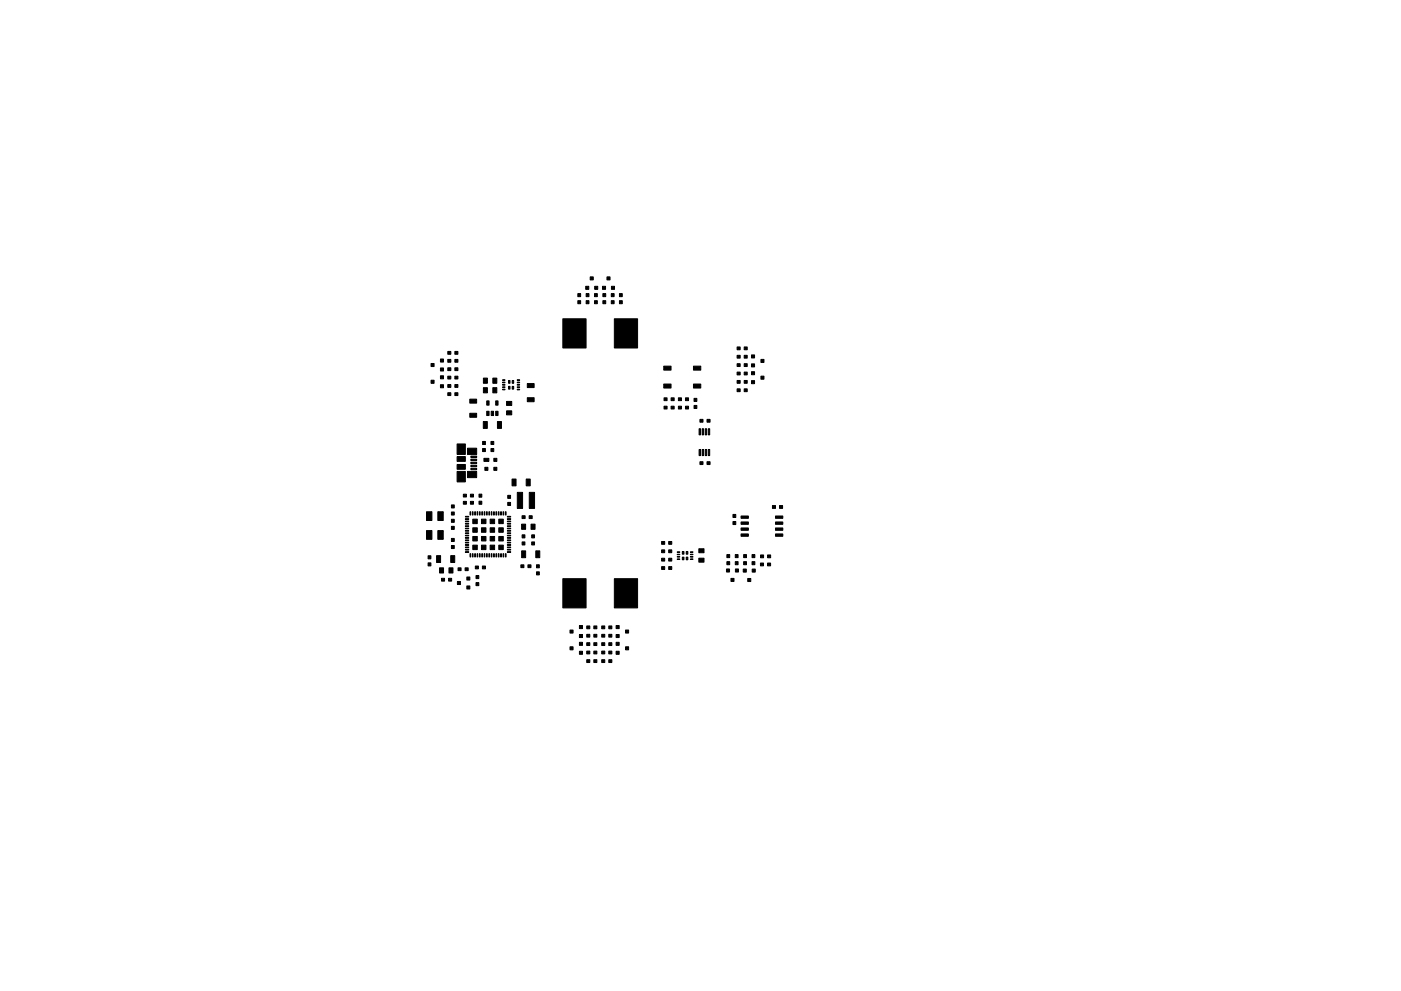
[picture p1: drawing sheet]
<svg xmlns="http://www.w3.org/2000/svg" width="297mm" height="210mm" viewBox="0 0 297 210" stroke-linecap="round" stroke-linejoin="round" font-family="sans-serif">
<g fill="#000" stroke="#000" stroke-width=".21">
<path d="M125.1 58.7h.7v.7h-.7zM128.7 58.7h.6v.7h-.6zM91.4 77.1h.6v.7h-.6zM93.4 79.7h.6v.7h-.6zM93.4 76.2h.6v.6h-.6zM93.4 78.1h.6v.6h-.6zM94.9 74.6h.7v.6h-.7zM94.9 78h.7v.6h-.7zM94.9 76.3h.7v.6h-.7zM96.4 74.6h.7v.6h-.7zM96.4 78h.7v.6h-.7zM96.4 76.3h.7v.6h-.7z"/>
<path d="M119.3 67.6h5v6.2h-5zM122.5 63.8h.6v.6h-.6zM122.5 62.3h.6v.6h-.6zM124.2 60.7h.6v.7h-.6zM124.3 63.8h.6v.6h-.6zM124.3 62.3h.6v.6h-.6zM126 62.3h.6v.6h-.6zM126 63.8h.6v.6h-.6zM126.1 60.7h.6v.7h-.6zM127.7 60.7h.7v.7h-.7zM127.8 62.3h.6v.6h-.6zM127.8 63.8h.6v.6h-.6z"/>
<path d="M129.6 62.3h.6v.6h-.6zM129.6 63.8h.6v.6h-.6zM130.3 67.6h4.9v6.2h-4.9zM129.6 60.7h.7v.7h-.7zM131.3 62.3h.6v.6h-.6zM131.3 63.8h.6v.6h-.6zM140.7 77.7h1.6v.8h-1.6zM147 77.7h1.6v.8h-1.6zM156.3 75.4h.6v.6h-.6zM156.3 73.6h.6v.6h-.6zM156.3 78.9h.6v.6h-.6zM156.3 77.2h.6v.6h-.6z"/>
<path d="M157.8 75.4h.6v.6h-.6zM157.8 73.6h.6v.6h-.6zM157.8 78.9h.6v.6h-.6zM157.8 77.2h.6v.6h-.6zM159.3 77.2h.7v.6h-.7zM159.3 75.3h.7v.6h-.7zM159.3 78.9h.7v.6h-.7zM161.3 76.3h.7v.6h-.7zM91.4 80.7h.6v.6h-.6zM93.4 81.6h.6v.7h-.6zM94.9 79.8h.7v.6h-.7zM94.9 81.6h.7v.6h-.7z"/>
<path d="M94.9 83.3h.7v.6h-.7zM96.4 79.8h.7v.6h-.7zM96.4 81.6h.7v.6h-.7zM96.4 83.3h.7v.6h-.7zM96.9 98.5h1.8v1.1h-1.8zM96.9 96.9h1.8v1h-1.8zM96.9 94.2h1.8v2.2h-1.8zM99.6 84.7h1.5v.8h-1.5zM99.6 87.7h1.5v.8h-1.5zM99.1 95.1h2v1.3h-2zM99.8 99.4h1.3v.3h-1.3zM99.8 98.7h1.3v.3h-1.3z"/>
<path d="M99.8 98.1h1.3v.3h-1.3zM99.8 97.4h1.3v.3h-1.3zM99.8 96.8h1.3v.3h-1.3zM102.5 89.4h.8v1.5h-.8zM102.6 97.2h1v.7h-1zM102.8 99.1h.6v.7h-.6zM102.3 95.2h.6v.6h-.6zM102.3 93.7h.6v.6h-.6zM102.5 82.3h.8v1.1h-.8zM102.5 80.2h.8v1.1h-.8zM103.2 87.3h.5v.9h-.5zM103.2 85.1h.5v.9h-.5z"/>
<path d="M104.1 87.3h.5v.9h-.5zM104.1 93.7h.6v.6h-.6zM104.1 95.2h.6v.6h-.6zM104.7 99.1h.6v.7h-.6zM104.7 97.2h.6v.7h-.6zM104.5 82.3h.8v1.1h-.8zM104.5 80.2h.8v1.1h-.8zM105.5 89.4h.8v1.5h-.8zM105.1 87.3h.5v.9h-.5zM105.1 85.1h.5v.9h-.5zM106.6 82.6h.5v.1h-.5zM106.6 82.1h.5v.1h-.5z"/>
<path d="M106.6 81.6h.5v.1h-.5zM106.6 81.1h.5v.1h-.5zM106.6 80.6h.5v.1h-.5zM107.4 85.2h1.1v.8h-1.1zM107.4 87.2h1.1v.8h-1.1zM107.8 80.7h.3v.6h-.3zM107.8 82h.3v.6h-.3zM108.6 80.7h.3v.6h-.3zM108.6 82h.3v.6h-.3zM109.7 80.6h.5v.1h-.5zM109.7 81.1h.5v.1h-.5zM109.7 81.6h.5v.1h-.5z"/>
<path d="M109.7 82.1h.5v.1h-.5zM109.7 82.6h.5v.1h-.5zM111.8 84.4h1.4v.8h-1.4zM111.8 81.4h1.4v.8h-1.4zM140.8 86.2h.6v.6h-.6zM140.8 84.4h.6v.6h-.6zM140.7 81.5h1.6v.8h-1.6zM142.3 86.2h.6v.6h-.6zM142.3 84.4h.6v.6h-.6zM143.8 84.4h.7v.6h-.7zM143.8 86.2h.7v.6h-.7zM145.3 84.4h.7v.6h-.7z"/>
<path d="M145.3 86.2h.7v.6h-.7zM147.1 86h.6v.7h-.6zM147.1 84.5h.6v.7h-.6zM148.4 98h.6v.6h-.6zM148.2 95.4h.3v1.3h-.3zM148.2 91h.3v1.3h-.3zM147 81.5h1.6v.8h-1.6zM148.4 89h.6v.6h-.6zM148.9 95.4h.3v1.3h-.3zM148.9 91h.3v1.3h-.3zM149.5 95.4h.3v1.3h-.3zM149.5 91h.3v1.3h-.3z"/>
<path d="M149.9 98h.6v.6h-.6zM150.2 95.4h.3v1.3h-.3zM150.2 91h.3v1.3h-.3zM149.9 89h.6v.6h-.6zM156.3 82.5h.6v.6h-.6zM156.3 80.7h.6v.6h-.6zM157.8 82.5h.6v.6h-.6zM157.8 80.7h.6v.6h-.6zM159.3 80.8h.7v.6h-.7zM161.3 79.8h.7v.7h-.7zM90.4 108.6h1.2v1.8h-1.2zM90.4 112.6h1.2v1.8h-1.2z"/>
<path d="M90.8 117.9h.6v.7h-.6zM92.8 112.6h1.2v1.8h-1.2zM92.8 108.6h1.2v1.8h-1.2zM92.6 117.9h.8v1.4h-.8zM95.7 110.2h.6v.6h-.6zM95.7 111.7h.6v.6h-.6zM95.7 115.7h.6v.7h-.6zM95.7 114.2h.6v.7h-.6zM95.7 107.1h.6v.7h-.6zM95.7 108.6h.6v.7h-.6zM95.6 117.9h.8v1.4h-.8zM98.2 104.9h.7v.5h-.7z"/>
<path d="M96.9 100h1.8v2.2h-1.8zM98.7 109.6h.7v.1h-.7zM98.7 110.1h.7v.1h-.7zM98.7 110.6h.7v.1h-.7zM98.7 111.1h.7v.1h-.7zM98.7 111.6h.7v.1h-.7zM98.7 112.1h.7v.1h-.7zM98.7 112.6h.7v.1h-.7zM98.7 113.1h.7v.1h-.7zM98.7 113.6h.7v.1h-.7zM98.7 114.1h.7v.1h-.7zM98.7 114.6h.7v.1h-.7z"/>
<path d="M98.7 115.1h.7v.1h-.7zM98.7 115.6h.7v.1h-.7zM98.7 116.1h.7v.1h-.7zM98.7 116.6h.7v.1h-.7zM98.7 117.1h.7v.1h-.7zM98.2 106.4h.7v.6h-.7zM99.7 104.9h.7v.5h-.7zM99.7 108.6h.1v.7h-.1zM99.7 117.5h.1v.7h-.1zM100.2 108.6h.1v.7h-.1zM100.2 117.5h.1v.7h-.1zM99.7 106.4h.7v.6h-.7z"/>
<path d="M100.7 108.6h.1v.7h-.1zM100.7 117.5h.1v.7h-.1zM99.1 100h2v1.3h-2zM100.2 115.7h1v.9h-1zM100.2 113.8h1v1h-1zM100.2 112h1v.9h-1zM100.2 110.1h1v1h-1zM101.2 108.6h.1v.7h-.1zM101.2 117.5h.1v.7h-.1zM101.7 108.6h.1v.7h-.1zM101.7 117.5h.1v.7h-.1zM101.6 106.3h.6v.7h-.6z"/>
<path d="M101.6 104.8h.6v.7h-.6zM102.2 108.6h.1v.7h-.1zM102.2 117.5h.1v.7h-.1zM102.7 108.6h.1v.7h-.1zM102.7 117.5h.1v.7h-.1zM102.1 115.7h.9v.9h-.9zM102.1 113.8h.9v1h-.9zM102.1 112h.9v.9h-.9zM102.1 110.1h.9v1h-.9zM103.2 108.6h.1v.7h-.1zM103.2 117.5h.1v.7h-.1zM103.7 108.6h.1v.7h-.1z"/>
<path d="M103.7 117.5h.1v.7h-.1zM104.2 108.6h.1v.7h-.1zM104.2 117.5h.1v.7h-.1zM104.7 108.6h.1v.7h-.1zM104.7 117.5h.1v.7h-.1zM103.9 115.7h1v.9h-1zM103.9 113.8h1v1h-1zM103.9 112h1v.9h-1zM103.9 110.1h1v1h-1zM105.2 108.6h.1v.7h-.1zM105.2 117.5h.1v.7h-.1zM105.7 108.6h.1v.7h-.1z"/>
<path d="M105.7 117.5h.1v.7h-.1zM106.2 108.6h.1v.7h-.1zM106.2 117.5h.1v.7h-.1zM105.8 115.7h.9v.9h-.9zM105.8 113.8h.9v1h-.9zM105.8 112h.9v.9h-.9zM105.8 110.1h.9v1h-.9zM106.7 108.6h.1v.7h-.1zM106.7 117.5h.1v.7h-.1zM107.2 108.6h.1v.7h-.1zM107.2 117.5h.1v.7h-.1zM107.6 117.1h.7v.1h-.7z"/>
<path d="M107.6 116.6h.7v.1h-.7zM107.6 116.1h.7v.1h-.7zM107.6 115.6h.7v.1h-.7zM107.6 115.1h.7v.1h-.7zM107.6 114.6h.7v.1h-.7zM107.6 114.1h.7v.1h-.7zM107.6 113.6h.7v.1h-.7zM107.6 113.1h.7v.1h-.7zM107.6 112.6h.7v.1h-.7zM107.6 112.1h.7v.1h-.7zM107.6 111.6h.7v.1h-.7zM107.6 111.1h.7v.1h-.7z"/>
<path d="M107.6 110.6h.7v.1h-.7zM107.6 110.1h.7v.1h-.7zM107.6 109.6h.7v.1h-.7zM107.7 105.1h.5v.6h-.5zM107.7 106.6h.5v.6h-.5zM108.6 101.6h.8v1.5h-.8zM110.6 111.2h.8v1.1h-.8zM110.7 109.4h.6v.6h-.6zM110.7 115h.6v.6h-.6zM110.7 113.5h.6v.6h-.6zM109.7 104.5h1.1v3.4h-1.1zM110.6 116.9h.8v1.4h-.8z"/>
<path d="M112.2 109.4h.6v.6h-.6zM111.6 101.6h.8v1.5h-.8zM112.6 111.2h.8v1.1h-.8zM112.7 113.5h.6v.6h-.6zM112.7 115h.6v.6h-.6zM112.2 104.5h1.1v3.4h-1.1zM113.7 119.8h.6v.7h-.6zM113.6 116.9h.8v1.4h-.8zM140.3 114.9h.6v.6h-.6zM140.3 118.4h.6v.6h-.6zM140.3 116.7h.6v.6h-.6zM141.8 114.9h.6v.6h-.6z"/>
<path d="M141.8 118.4h.6v.6h-.6zM141.8 116.7h.6v.6h-.6zM143.6 118.6l.5 .1zM143.6 118.1l.5 .1zM143.6 117.6l.5 .1zM143.6 117.1l.5 .1zM144.7 117h.3v.6h-.3zM144.7 118.2h.3v.6h-.3zM145.5 117h.3v.6h-.3zM145.5 118.2h.3v.6h-.3zM146.4 117.1l.5 .1zM146.4 117.6l.5 .1z"/>
<path d="M146.4 118.1l.5 .1zM146.4 118.6l.5 .1zM148.2 118.4h1.1v.9h-1.1zM148.2 116.4h1.1v.9h-1.1zM154.1 119.2h.6v.6h-.6zM154.1 117.7h.6v.6h-.6zM155.4 110.6h.6v.7h-.6zM155.4 109.1h.6v.7h-.6zM155.9 117.7h.6v.6h-.6zM155.9 119.2h.6v.6h-.6zM157.7 119.2h.6v.6h-.6zM157.7 117.7h.6v.6h-.6z"/>
<path d="M157.1 113.3h1.6v.5h-1.6zM157.1 112h1.6v.5h-1.6zM157.1 110.7h1.6v.5h-1.6zM157.1 109.5h1.6v.5h-1.6zM159.4 117.7h.6v.6h-.6zM159.4 119.2h.6v.6h-.6zM161.2 119.5h.7v.6h-.7zM161.2 117.7h.7v.6h-.7zM162.7 119.5h.7v.6h-.7zM162.7 117.7h.7v.6h-.7zM163.8 107.3h.6v.6h-.6zM165.3 107.3h.6v.6h-.6z"/>
<path d="M164.4 109.5h1.6v.5h-1.6zM164.4 110.7h1.6v.5h-1.6zM164.4 112h1.6v.5h-1.6zM164.4 113.3h1.6v.5h-1.6zM90.8 119.4h.6v.7h-.6zM93.6 122.7h.7v.6h-.7zM93.2 120.5h.8v1.1h-.8zM95.1 122.7h.7v.6h-.7zM95.2 120.5h.8v1.1h-.8zM97 123.4h.6v.6h-.6zM97.1 120.5h.7v.6h-.7zM98.6 120.5h.7v.6h-.7z"/>
<path d="M99 124.3h.6v.7h-.6zM99 122.4h.6v.7h-.6zM100.9 122.1h.6v.7h-.6zM100.9 123.6h.6v.7h-.6zM100.8 120.1h.6v.6h-.6zM102.3 120.1h.6v.6h-.6zM110.4 119.8h.7v.6h-.7zM111.9 119.8h.7v.6h-.7zM113.7 121.3h.6v.7h-.6zM119.3 122.8h5v6.2h-5zM120.9 133.7h.6v.6h-.6zM120.9 137.2h.6v.7h-.6z"/>
<path d="M122.9 134.6h.6v.7h-.6zM122.9 132.7h.6v.7h-.6zM122.9 136.3h.6v.6h-.6zM122.9 138.2h.6v.6h-.6zM124.4 132.8h.6v.6h-.6zM124.4 134.6h.6v.6h-.6zM124.4 140h.6v.6h-.6zM124.4 138.1h.6v.6h-.6zM124.4 136.4h.6v.6h-.6zM125.9 132.8h.6v.6h-.6zM125.9 134.6h.6v.6h-.6zM125.9 140h.6v.6h-.6z"/>
<path d="M125.9 138.1h.6v.6h-.6zM125.9 136.4h.6v.6h-.6zM127.6 136.4h.6v.6h-.6zM127.6 132.8h.6v.6h-.6zM127.6 134.6h.6v.6h-.6zM127.6 138.1h.6v.6h-.6zM129.1 136.4h.6v.6h-.6zM129.1 132.8h.6v.6h-.6zM129.1 134.6h.6v.6h-.6zM129.1 138.1h.6v.6h-.6zM130.3 122.8h4.9v6.2h-4.9zM130.6 138.2h.7v.6h-.7z"/>
<path d="M130.6 136.3h.7v.6h-.7zM130.6 134.6h.7v.7h-.7zM130.6 132.7h.7v.7h-.7zM132.6 137.2h.7v.7h-.7zM132.6 133.7h.7v.6h-.7zM140.3 120.2h.6v.6h-.6zM141.8 120.2h.6v.6h-.6zM154 120.7h.7v.7h-.7zM155 122.7h.6v.7h-.6zM155.9 120.7h.7v.7h-.7zM157.6 120.7h.6v.7h-.6zM158.5 122.7h.7v.7h-.7z"/>
<path d="M159.5 120.7h.6v.7h-.6zM127.6 140h.6v.6h-.6zM129.1 140h.6v.6h-.6z"/>
</g>
</svg>
